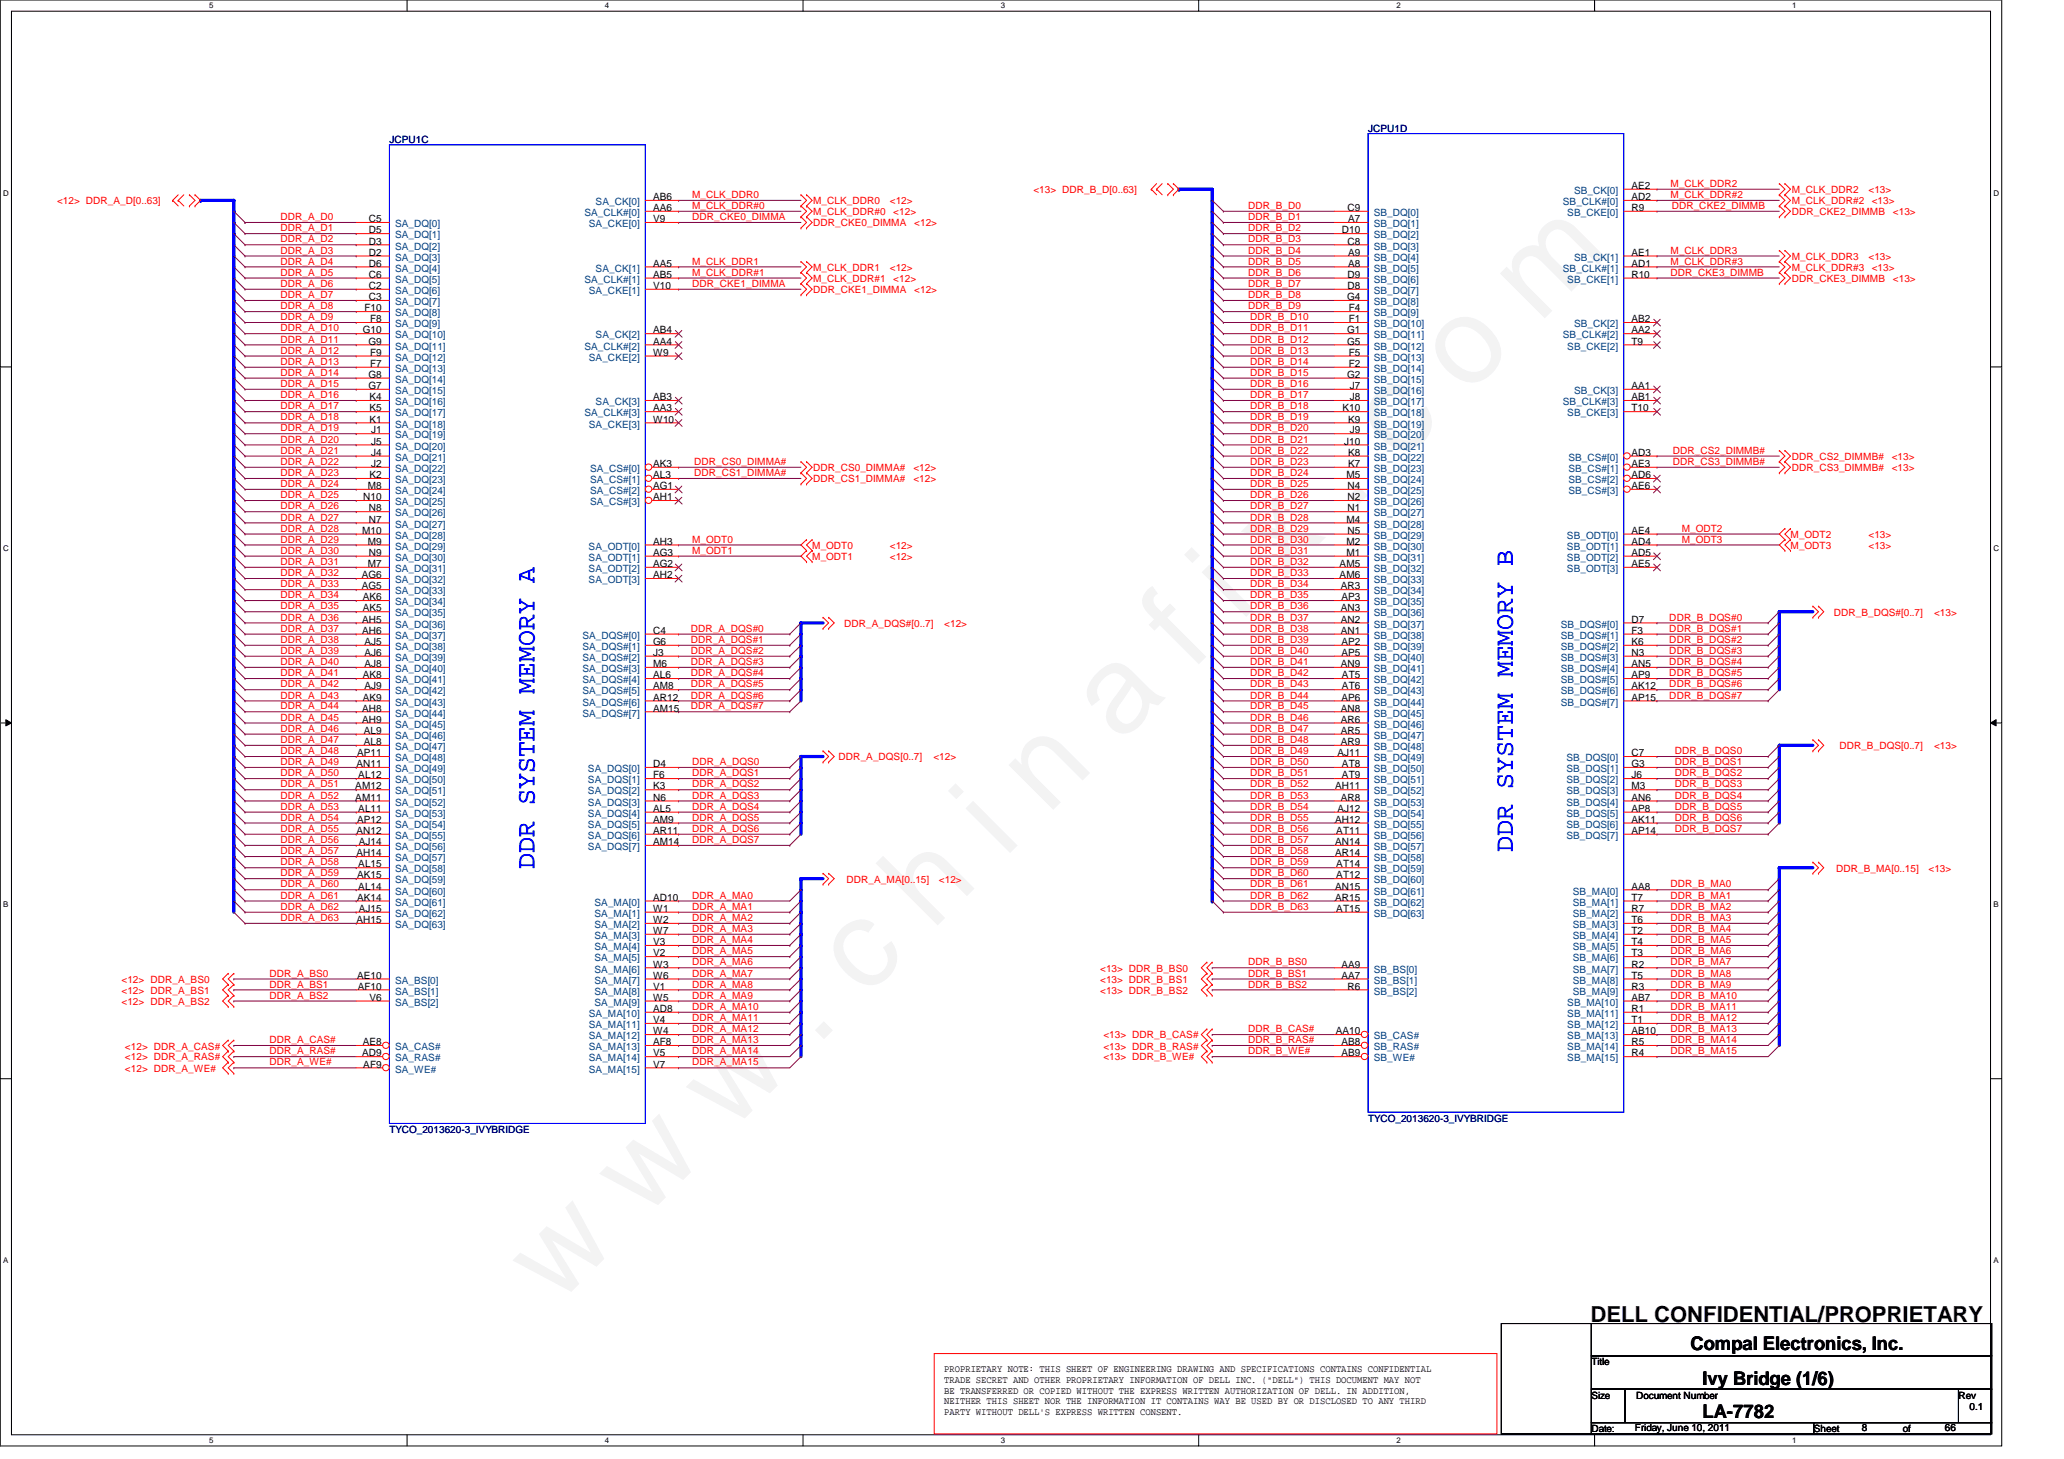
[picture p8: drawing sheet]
<svg xmlns="http://www.w3.org/2000/svg" width="297mm" height="210mm" viewBox="0 0 297 210" stroke-linecap="round" stroke-linejoin="round" font-family="sans-serif">
<defs><g id="words">
<text font-size="17.6" fill="#f00" x="80.1" y="188" transform="rotate(-45 80.1 188)">w w w . c h i n a f i x . c o m</text>
<g font-size="3.8" fill="#00f">
<text x="76.9" y="125" transform="rotate(-90 76.9 125)">DDR SYSTEM MEMORY A</text>
<text x="217.7" y="122.6" transform="rotate(-90 217.7 122.6)">DDR SYSTEM MEMORY B</text>
</g>
<text font-size="3.2" x="228.9" y="190.2">DELL CONFIDENTIAL/PROPRIETARY</text>
<g font-size="2.7">
<text x="243.3" y="194.3">Compal Electronics, Inc.</text>
<text x="245" y="199.2">Ivy Bridge (1/6)</text>
<text x="245" y="204">LA-7782</text>
</g>
<g font-size="1.4" fill="#000080">
<text x="56" y="20.6">JCPU1C</text>
<text x="196.9" y="19">JCPU1D</text>
<text x="196.9" y="161.4">TYCO_2013620-3_IVYBRIDGE</text>
<text x="56" y="163">TYCO_2013620-3_IVYBRIDGE</text>
</g>
<g font-size="1.4" fill="#f00">
<text x="8.2" y="29.4">&lt;12&gt; DDR_A_D[0..63]</text>
<text x="99.6" y="28.5">M_CLK_DDR0</text>
<text x="117" y="29.4">M_CLK_DDR0</text>
<text x="128.1" y="29.4">&lt;12&gt;</text>
<text x="148.7" y="27.8">&lt;13&gt; DDR_B_D[0..63]</text>
<text x="240.4" y="28.5">M_CLK_DDR#2</text>
<text x="240.4" y="26.9">M_CLK_DDR2</text>
<text x="257.8" y="29.4">M_CLK_DDR#2</text>
<text x="257.8" y="27.8">M_CLK_DDR2</text>
<text x="268.9" y="27.8">&lt;13&gt;</text>
<text x="269.4" y="29.4">&lt;13&gt;</text>
<text x="40.4" y="34.9">DDR_A_D2</text>
<text x="40.4" y="31.7">DDR_A_D0</text>
<text x="40.4" y="33.3">DDR_A_D1</text>
<text x="99.6" y="30.1">M_CLK_DDR#0</text>
<text x="99.6" y="31.7">DDR_CKE0_DIMMA</text>
<text x="117" y="32.6">DDR_CKE0_DIMMA</text>
<text x="117" y="31">M_CLK_DDR#0</text>
<text x="128.6" y="31">&lt;12&gt;</text>
<text x="131.6" y="32.6">&lt;12&gt;</text>
<text x="179.6" y="34.9">DDR_B_D3</text>
<text x="179.6" y="31.7">DDR_B_D1</text>
<text x="179.6" y="30.1">DDR_B_D0</text>
<text x="179.6" y="33.3">DDR_B_D2</text>
<text x="240.6" y="30.1">DDR_CKE2_DIMMB</text>
<text x="257.8" y="31">DDR_CKE2_DIMMB</text>
<text x="272.4" y="31">&lt;13&gt;</text>
<text x="40.4" y="38.1">DDR_A_D4</text>
<text x="40.4" y="36.5">DDR_A_D3</text>
<text x="40.4" y="41.3">DDR_A_D6</text>
<text x="40.4" y="39.7">DDR_A_D5</text>
<text x="99.6" y="39.7">M_CLK_DDR#1</text>
<text x="99.6" y="38.1">M_CLK_DDR1</text>
<text x="99.6" y="41.3">DDR_CKE1_DIMMA</text>
<text x="117" y="39">M_CLK_DDR1</text>
<text x="117" y="40.6">M_CLK_DDR#1</text>
<text x="128.1" y="39">&lt;12&gt;</text>
<text x="128.6" y="40.6">&lt;12&gt;</text>
<text x="179.6" y="38.1">DDR_B_D5</text>
<text x="179.6" y="36.5">DDR_B_D4</text>
<text x="179.6" y="41.3">DDR_B_D7</text>
<text x="179.6" y="39.7">DDR_B_D6</text>
<text x="240.4" y="36.5">M_CLK_DDR3</text>
<text x="240.4" y="38.1">M_CLK_DDR#3</text>
<text x="240.4" y="39.7">DDR_CKE3_DIMMB</text>
<text x="257.8" y="40.6">DDR_CKE3_DIMMB</text>
<text x="257.8" y="39">M_CLK_DDR#3</text>
<text x="257.8" y="37.4">M_CLK_DDR3</text>
<text x="268.9" y="37.4">&lt;13&gt;</text>
<text x="269.4" y="39">&lt;13&gt;</text>
<text x="272.4" y="40.6">&lt;13&gt;</text>
<text x="40.4" y="46.1">DDR_A_D9</text>
<text x="40.4" y="44.5">DDR_A_D8</text>
<text x="40.4" y="42.9">DDR_A_D7</text>
<text x="40.4" y="47.7">DDR_A_D10</text>
<text x="117" y="42.2">DDR_CKE1_DIMMA</text>
<text x="131.6" y="42.2">&lt;12&gt;</text>
<text x="179.6" y="42.9">DDR_B_D8</text>
<text x="179.6" y="44.5">DDR_B_D9</text>
<text x="179.9" y="47.7">DDR_B_D11</text>
<text x="179.9" y="46.1">DDR_B_D10</text>
<text x="40.4" y="52.5">DDR_A_D13</text>
<text x="40.4" y="50.9">DDR_A_D12</text>
<text x="40.4" y="49.3">DDR_A_D11</text>
<text x="179.9" y="50.9">DDR_B_D13</text>
<text x="179.9" y="52.5">DDR_B_D14</text>
<text x="179.9" y="49.3">DDR_B_D12</text>
<text x="40.4" y="54.1">DDR_A_D14</text>
<text x="40.4" y="58.9">DDR_A_D17</text>
<text x="40.4" y="57.3">DDR_A_D16</text>
<text x="40.4" y="55.7">DDR_A_D15</text>
<text x="179.9" y="57.3">DDR_B_D17</text>
<text x="179.9" y="54.1">DDR_B_D15</text>
<text x="179.9" y="58.9">DDR_B_D18</text>
<text x="179.9" y="55.7">DDR_B_D16</text>
<text x="40.4" y="60.5">DDR_A_D18</text>
<text x="40.4" y="65.3">DDR_A_D21</text>
<text x="40.4" y="63.7">DDR_A_D20</text>
<text x="40.4" y="62.1">DDR_A_D19</text>
<text x="179.9" y="60.5">DDR_B_D19</text>
<text x="179.9" y="63.7">DDR_B_D21</text>
<text x="179.9" y="62.1">DDR_B_D20</text>
<text x="179.9" y="65.3">DDR_B_D22</text>
<text x="240.7" y="65.3">DDR_CS2_DIMMB#</text>
<text x="40.4" y="70.1">DDR_A_D24</text>
<text x="40.4" y="71.7">DDR_A_D25</text>
<text x="40.4" y="66.9">DDR_A_D22</text>
<text x="40.4" y="68.5">DDR_A_D23</text>
<text x="99.9" y="68.5">DDR_CS1_DIMMA#</text>
<text x="99.9" y="66.9">DDR_CS0_DIMMA#</text>
<text x="117" y="67.8">DDR_CS0_DIMMA#</text>
<text x="117" y="69.4">DDR_CS1_DIMMA#</text>
<text x="131.4" y="67.8">&lt;12&gt;</text>
<text x="131.4" y="69.4">&lt;12&gt;</text>
<text x="179.9" y="71.7">DDR_B_D26</text>
<text x="179.9" y="70.1">DDR_B_D25</text>
<text x="179.9" y="66.9">DDR_B_D23</text>
<text x="179.9" y="68.5">DDR_B_D24</text>
<text x="240.7" y="66.9">DDR_CS3_DIMMB#</text>
<text x="257.8" y="67.8">DDR_CS3_DIMMB#</text>
<text x="257.8" y="66.2">DDR_CS2_DIMMB#</text>
<text x="272.2" y="67.8">&lt;13&gt;</text>
<text x="272.2" y="66.2">&lt;13&gt;</text>
<text x="40.4" y="76.5">DDR_A_D28</text>
<text x="40.4" y="74.9">DDR_A_D27</text>
<text x="40.4" y="73.3">DDR_A_D26</text>
<text x="179.9" y="76.5">DDR_B_D29</text>
<text x="179.9" y="73.3">DDR_B_D27</text>
<text x="179.9" y="74.9">DDR_B_D28</text>
<text x="242" y="76.5">M_ODT2</text>
<text x="257.7" y="77.4">M_ODT2</text>
<text x="268.9" y="77.4">&lt;13&gt;</text>
<text x="40.4" y="81.3">DDR_A_D31</text>
<text x="40.4" y="78.1">DDR_A_D29</text>
<text x="40.4" y="82.9">DDR_A_D32</text>
<text x="40.4" y="79.7">DDR_A_D30</text>
<text x="99.6" y="79.7">M_ODT1</text>
<text x="99.6" y="78.1">M_ODT0</text>
<text x="116.9" y="79">M_ODT0</text>
<text x="116.9" y="80.6">M_ODT1</text>
<text x="128.1" y="79">&lt;12&gt;</text>
<text x="128.1" y="80.6">&lt;12&gt;</text>
<text x="179.9" y="81.3">DDR_B_D32</text>
<text x="179.9" y="79.7">DDR_B_D31</text>
<text x="179.9" y="78.1">DDR_B_D30</text>
<text x="179.9" y="82.9">DDR_B_D33</text>
<text x="242" y="78.1">M_ODT3</text>
<text x="257.7" y="79">M_ODT3</text>
<text x="268.9" y="79">&lt;13&gt;</text>
<text x="40.4" y="89.3">DDR_A_D36</text>
<text x="40.4" y="86.1">DDR_A_D34</text>
<text x="40.4" y="87.7">DDR_A_D35</text>
<text x="40.4" y="84.5">DDR_A_D33</text>
<text x="179.9" y="86.1">DDR_B_D35</text>
<text x="179.9" y="84.5">DDR_B_D34</text>
<text x="179.9" y="87.7">DDR_B_D36</text>
<text x="179.9" y="89.3">DDR_B_D37</text>
<text x="240.2" y="89.3">DDR_B_DQS#0</text>
<text x="263.9" y="88.6">DDR_B_DQS#[0..7]</text>
<text x="278.3" y="88.6">&lt;13&gt;</text>
<text x="40.4" y="95.7">DDR_A_D40</text>
<text x="40.4" y="92.5">DDR_A_D38</text>
<text x="40.4" y="94.1">DDR_A_D39</text>
<text x="40.4" y="90.9">DDR_A_D37</text>
<text x="99.4" y="94.1">DDR_A_DQS#2</text>
<text x="99.4" y="92.5">DDR_A_DQS#1</text>
<text x="99.4" y="90.9">DDR_A_DQS#0</text>
<text x="99.4" y="95.7">DDR_A_DQS#3</text>
<text x="121.5" y="90.2">DDR_A_DQS#[0..7]</text>
<text x="135.9" y="90.2">&lt;12&gt;</text>
<text x="179.9" y="95.7">DDR_B_D41</text>
<text x="179.9" y="90.9">DDR_B_D38</text>
<text x="179.9" y="94.1">DDR_B_D40</text>
<text x="179.9" y="92.5">DDR_B_D39</text>
<text x="240.2" y="94.1">DDR_B_DQS#3</text>
<text x="240.2" y="90.9">DDR_B_DQS#1</text>
<text x="240.2" y="92.5">DDR_B_DQS#2</text>
<text x="240.2" y="95.7">DDR_B_DQS#4</text>
<text x="40.4" y="98.9">DDR_A_D42</text>
<text x="40.4" y="97.3">DDR_A_D41</text>
<text x="40.4" y="100.5">DDR_A_D43</text>
<text x="99.4" y="98.9">DDR_A_DQS#5</text>
<text x="99.4" y="97.3">DDR_A_DQS#4</text>
<text x="99.4" y="100.5">DDR_A_DQS#6</text>
<text x="179.9" y="100.5">DDR_B_D44</text>
<text x="179.9" y="97.3">DDR_B_D42</text>
<text x="179.9" y="98.9">DDR_B_D43</text>
<text x="240.2" y="98.9">DDR_B_DQS#6</text>
<text x="240.2" y="97.3">DDR_B_DQS#5</text>
<text x="240.2" y="100.5">DDR_B_DQS#7</text>
<text x="40.4" y="105.3">DDR_A_D46</text>
<text x="40.4" y="102.1">DDR_A_D44</text>
<text x="40.4" y="103.7">DDR_A_D45</text>
<text x="40.4" y="106.9">DDR_A_D47</text>
<text x="99.4" y="102.1">DDR_A_DQS#7</text>
<text x="179.9" y="105.3">DDR_B_D47</text>
<text x="179.9" y="106.9">DDR_B_D48</text>
<text x="179.9" y="103.7">DDR_B_D46</text>
<text x="179.9" y="102.1">DDR_B_D45</text>
<text x="264.7" y="107.8">DDR_B_DQS[0..7]</text>
<text x="278.3" y="107.8">&lt;13&gt;</text>
<text x="40.4" y="111.7">DDR_A_D50</text>
<text x="40.4" y="113.3">DDR_A_D51</text>
<text x="40.4" y="110.1">DDR_A_D49</text>
<text x="40.4" y="108.5">DDR_A_D48</text>
<text x="99.6" y="111.7">DDR_A_DQS1</text>
<text x="99.6" y="113.3">DDR_A_DQS2</text>
<text x="99.6" y="110.1">DDR_A_DQS0</text>
<text x="120.7" y="109.4">DDR_A_DQS[0..7]</text>
<text x="134.3" y="109.4">&lt;12&gt;</text>
<text x="179.9" y="110.1">DDR_B_D50</text>
<text x="179.9" y="108.5">DDR_B_D49</text>
<text x="179.9" y="113.3">DDR_B_D52</text>
<text x="179.9" y="111.7">DDR_B_D51</text>
<text x="241" y="113.3">DDR_B_DQS3</text>
<text x="241" y="111.7">DDR_B_DQS2</text>
<text x="241" y="110.1">DDR_B_DQS1</text>
<text x="241" y="108.5">DDR_B_DQS0</text>
<text x="40.4" y="119.7">DDR_A_D55</text>
<text x="40.4" y="118.1">DDR_A_D54</text>
<text x="40.4" y="116.5">DDR_A_D53</text>
<text x="40.4" y="114.9">DDR_A_D52</text>
<text x="99.6" y="118.1">DDR_A_DQS5</text>
<text x="99.6" y="114.9">DDR_A_DQS3</text>
<text x="99.6" y="116.5">DDR_A_DQS4</text>
<text x="99.6" y="119.7">DDR_A_DQS6</text>
<text x="179.9" y="118.1">DDR_B_D55</text>
<text x="179.9" y="119.7">DDR_B_D56</text>
<text x="179.9" y="114.9">DDR_B_D53</text>
<text x="179.9" y="116.5">DDR_B_D54</text>
<text x="241" y="119.7">DDR_B_DQS7</text>
<text x="241" y="114.9">DDR_B_DQS4</text>
<text x="241" y="116.5">DDR_B_DQS5</text>
<text x="241" y="118.1">DDR_B_DQS6</text>
<text x="40.4" y="124.5">DDR_A_D58</text>
<text x="40.4" y="122.9">DDR_A_D57</text>
<text x="40.4" y="121.3">DDR_A_D56</text>
<text x="99.6" y="121.3">DDR_A_DQS7</text>
<text x="179.9" y="124.5">DDR_B_D59</text>
<text x="179.9" y="121.3">DDR_B_D57</text>
<text x="179.9" y="122.9">DDR_B_D58</text>
<text x="264.2" y="125.4">DDR_B_MA[0..15]</text>
<text x="277.5" y="125.4">&lt;13&gt;</text>
<text x="40.4" y="126.1">DDR_A_D59</text>
<text x="40.4" y="130.9">DDR_A_D62</text>
<text x="40.4" y="127.7">DDR_A_D60</text>
<text x="40.4" y="129.3">DDR_A_D61</text>
<text x="99.6" y="129.3">DDR_A_MA0</text>
<text x="99.6" y="130.9">DDR_A_MA1</text>
<text x="121.8" y="127">DDR_A_MA[0..15]</text>
<text x="135.1" y="127">&lt;12&gt;</text>
<text x="179.9" y="130.9">DDR_B_D63</text>
<text x="179.9" y="129.3">DDR_B_D62</text>
<text x="179.9" y="126.1">DDR_B_D60</text>
<text x="179.9" y="127.7">DDR_B_D61</text>
<text x="240.4" y="130.9">DDR_B_MA2</text>
<text x="240.4" y="127.7">DDR_B_MA0</text>
<text x="240.4" y="129.3">DDR_B_MA1</text>
<text x="40.4" y="132.5">DDR_A_D63</text>
<text x="99.6" y="134.1">DDR_A_MA3</text>
<text x="99.6" y="132.5">DDR_A_MA2</text>
<text x="99.6" y="137.3">DDR_A_MA5</text>
<text x="99.6" y="135.7">DDR_A_MA4</text>
<text x="240.4" y="135.7">DDR_B_MA5</text>
<text x="240.4" y="137.3">DDR_B_MA6</text>
<text x="240.4" y="134.1">DDR_B_MA4</text>
<text x="240.4" y="132.5">DDR_B_MA3</text>
<text x="17.5" y="141.4">&lt;12&gt; DDR_A_BS0</text>
<text x="17.5" y="143">&lt;12&gt; DDR_A_BS1</text>
<text x="38.8" y="142.1">DDR_A_BS1</text>
<text x="38.8" y="143.7">DDR_A_BS2</text>
<text x="38.8" y="140.5">DDR_A_BS0</text>
<text x="99.6" y="140.5">DDR_A_MA7</text>
<text x="99.6" y="142.1">DDR_A_MA8</text>
<text x="99.6" y="143.7">DDR_A_MA9</text>
<text x="99.6" y="138.9">DDR_A_MA6</text>
<text x="158.3" y="143">&lt;13&gt; DDR_B_BS2</text>
<text x="158.3" y="141.4">&lt;13&gt; DDR_B_BS1</text>
<text x="158.3" y="139.8">&lt;13&gt; DDR_B_BS0</text>
<text x="179.6" y="138.9">DDR_B_BS0</text>
<text x="179.6" y="142.1">DDR_B_BS2</text>
<text x="179.6" y="140.5">DDR_B_BS1</text>
<text x="240.4" y="143.7">DDR_B_MA10</text>
<text x="240.4" y="142.1">DDR_B_MA9</text>
<text x="240.4" y="138.9">DDR_B_MA7</text>
<text x="240.4" y="140.5">DDR_B_MA8</text>
<text x="17.5" y="144.6">&lt;12&gt; DDR_A_BS2</text>
<text x="99.6" y="145.3">DDR_A_MA10</text>
<text x="99.6" y="146.9">DDR_A_MA11</text>
<text x="99.6" y="148.5">DDR_A_MA12</text>
<text x="158.8" y="149.4">&lt;13&gt; DDR_B_CAS#</text>
<text x="179.6" y="148.5">DDR_B_CAS#</text>
<text x="240.4" y="148.5">DDR_B_MA13</text>
<text x="240.4" y="145.3">DDR_B_MA11</text>
<text x="240.4" y="146.9">DDR_B_MA12</text>
<text x="18" y="154.2">&lt;12&gt; DDR_A_WE#</text>
<text x="18" y="151">&lt;12&gt; DDR_A_CAS#</text>
<text x="18" y="152.6">&lt;12&gt; DDR_A_RAS#</text>
<text x="38.8" y="151.7">DDR_A_RAS#</text>
<text x="38.8" y="153.3">DDR_A_WE#</text>
<text x="38.8" y="150.1">DDR_A_CAS#</text>
<text x="99.6" y="150.1">DDR_A_MA13</text>
<text x="99.6" y="151.7">DDR_A_MA14</text>
<text x="99.6" y="153.3">DDR_A_MA15</text>
<text x="158.8" y="152.6">&lt;13&gt; DDR_B_WE#</text>
<text x="158.8" y="151">&lt;13&gt; DDR_B_RAS#</text>
<text x="179.6" y="150.1">DDR_B_RAS#</text>
<text x="179.6" y="151.7">DDR_B_WE#</text>
<text x="240.4" y="150.1">DDR_B_MA14</text>
<text x="240.4" y="151.7">DDR_B_MA15</text>
</g>
<g font-size="1.4" fill="#004080">
<text x="85.7" y="29.5">SA_CK[0]</text>
<text x="224.9" y="29.5">SB_CLK#[0]</text>
<text x="226.5" y="27.9">SB_CK[0]</text>
<text x="56.9" y="32.7">SA_DQ[0]</text>
<text x="56.9" y="34.3">SA_DQ[1]</text>
<text x="56.9" y="35.9">SA_DQ[2]</text>
<text x="84.1" y="31.1">SA_CLK#[0]</text>
<text x="84.7" y="32.7">SA_CKE[0]</text>
<text x="197.7" y="31.1">SB_DQ[0]</text>
<text x="197.7" y="32.7">SB_DQ[1]</text>
<text x="197.7" y="34.3">SB_DQ[2]</text>
<text x="197.7" y="35.9">SB_DQ[3]</text>
<text x="225.5" y="31.1">SB_CKE[0]</text>
<text x="56.9" y="37.5">SA_DQ[3]</text>
<text x="56.9" y="39.1">SA_DQ[4]</text>
<text x="56.9" y="40.7">SA_DQ[5]</text>
<text x="84.1" y="40.7">SA_CLK#[1]</text>
<text x="85.7" y="39.1">SA_CK[1]</text>
<text x="197.7" y="37.5">SB_DQ[4]</text>
<text x="197.7" y="39.1">SB_DQ[5]</text>
<text x="197.7" y="40.7">SB_DQ[6]</text>
<text x="224.9" y="39.1">SB_CLK#[1]</text>
<text x="225.5" y="40.7">SB_CKE[1]</text>
<text x="226.5" y="37.5">SB_CK[1]</text>
<text x="56.9" y="42.3">SA_DQ[6]</text>
<text x="56.9" y="43.9">SA_DQ[7]</text>
<text x="56.9" y="45.5">SA_DQ[8]</text>
<text x="56.9" y="47.1">SA_DQ[9]</text>
<text x="84.7" y="42.3">SA_CKE[1]</text>
<text x="197.7" y="42.3">SB_DQ[7]</text>
<text x="197.7" y="43.9">SB_DQ[8]</text>
<text x="197.7" y="45.5">SB_DQ[9]</text>
<text x="197.7" y="47.1">SB_DQ[10]</text>
<text x="226.5" y="47.1">SB_CK[2]</text>
<text x="56.9" y="48.7">SA_DQ[10]</text>
<text x="56.9" y="50.3">SA_DQ[11]</text>
<text x="56.9" y="51.9">SA_DQ[12]</text>
<text x="56.9" y="53.5">SA_DQ[13]</text>
<text x="84.1" y="50.3">SA_CLK#[2]</text>
<text x="84.7" y="51.9">SA_CKE[2]</text>
<text x="85.7" y="48.7">SA_CK[2]</text>
<text x="197.7" y="48.7">SB_DQ[11]</text>
<text x="197.7" y="50.3">SB_DQ[12]</text>
<text x="197.7" y="51.9">SB_DQ[13]</text>
<text x="197.7" y="53.5">SB_DQ[14]</text>
<text x="224.9" y="48.7">SB_CLK#[2]</text>
<text x="225.5" y="50.3">SB_CKE[2]</text>
<text x="56.9" y="55.1">SA_DQ[14]</text>
<text x="56.9" y="56.7">SA_DQ[15]</text>
<text x="56.9" y="58.3">SA_DQ[16]</text>
<text x="56.9" y="59.9">SA_DQ[17]</text>
<text x="84.1" y="59.9">SA_CLK#[3]</text>
<text x="85.7" y="58.3">SA_CK[3]</text>
<text x="197.7" y="55.1">SB_DQ[15]</text>
<text x="197.7" y="56.7">SB_DQ[16]</text>
<text x="197.7" y="58.3">SB_DQ[17]</text>
<text x="197.7" y="59.9">SB_DQ[18]</text>
<text x="224.9" y="58.3">SB_CLK#[3]</text>
<text x="225.5" y="59.9">SB_CKE[3]</text>
<text x="226.5" y="56.7">SB_CK[3]</text>
<text x="56.9" y="61.5">SA_DQ[18]</text>
<text x="56.9" y="63.1">SA_DQ[19]</text>
<text x="56.9" y="64.7">SA_DQ[20]</text>
<text x="84.7" y="61.5">SA_CKE[3]</text>
<text x="197.7" y="61.5">SB_DQ[19]</text>
<text x="197.7" y="63.1">SB_DQ[20]</text>
<text x="197.7" y="64.7">SB_DQ[21]</text>
<text x="56.9" y="66.3">SA_DQ[21]</text>
<text x="56.9" y="67.9">SA_DQ[22]</text>
<text x="56.9" y="69.5">SA_DQ[23]</text>
<text x="56.9" y="71.1">SA_DQ[24]</text>
<text x="84.9" y="67.9">SA_CS#[0]</text>
<text x="84.9" y="69.5">SA_CS#[1]</text>
<text x="84.9" y="71.1">SA_CS#[2]</text>
<text x="197.7" y="66.3">SB_DQ[22]</text>
<text x="197.7" y="67.9">SB_DQ[23]</text>
<text x="197.7" y="69.5">SB_DQ[24]</text>
<text x="197.7" y="71.1">SB_DQ[25]</text>
<text x="225.7" y="66.3">SB_CS#[0]</text>
<text x="225.7" y="67.9">SB_CS#[1]</text>
<text x="225.7" y="69.5">SB_CS#[2]</text>
<text x="225.7" y="71.1">SB_CS#[3]</text>
<text x="56.9" y="72.7">SA_DQ[25]</text>
<text x="56.9" y="74.3">SA_DQ[26]</text>
<text x="56.9" y="75.9">SA_DQ[27]</text>
<text x="56.9" y="77.5">SA_DQ[28]</text>
<text x="84.9" y="72.7">SA_CS#[3]</text>
<text x="197.7" y="72.7">SB_DQ[26]</text>
<text x="197.7" y="74.3">SB_DQ[27]</text>
<text x="197.7" y="75.9">SB_DQ[28]</text>
<text x="197.7" y="77.5">SB_DQ[29]</text>
<text x="225.5" y="77.5">SB_ODT[0]</text>
<text x="56.9" y="79.1">SA_DQ[29]</text>
<text x="56.9" y="80.7">SA_DQ[30]</text>
<text x="56.9" y="82.3">SA_DQ[31]</text>
<text x="56.9" y="83.9">SA_DQ[32]</text>
<text x="84.7" y="79.1">SA_ODT[0]</text>
<text x="84.7" y="80.7">SA_ODT[1]</text>
<text x="84.7" y="82.3">SA_ODT[2]</text>
<text x="84.7" y="83.9">SA_ODT[3]</text>
<text x="197.7" y="79.1">SB_DQ[30]</text>
<text x="197.7" y="80.7">SB_DQ[31]</text>
<text x="197.7" y="82.3">SB_DQ[32]</text>
<text x="197.7" y="83.9">SB_DQ[33]</text>
<text x="225.5" y="79.1">SB_ODT[1]</text>
<text x="225.5" y="80.7">SB_ODT[2]</text>
<text x="225.5" y="82.3">SB_ODT[3]</text>
<text x="56.9" y="85.5">SA_DQ[33]</text>
<text x="56.9" y="87.1">SA_DQ[34]</text>
<text x="56.9" y="88.7">SA_DQ[35]</text>
<text x="197.7" y="85.5">SB_DQ[34]</text>
<text x="197.7" y="87.1">SB_DQ[35]</text>
<text x="197.7" y="88.7">SB_DQ[36]</text>
<text x="56.9" y="90.3">SA_DQ[36]</text>
<text x="56.9" y="91.9">SA_DQ[37]</text>
<text x="56.9" y="93.5">SA_DQ[38]</text>
<text x="56.9" y="95.1">SA_DQ[39]</text>
<text x="83.8" y="91.9">SA_DQS#[0]</text>
<text x="83.8" y="93.5">SA_DQS#[1]</text>
<text x="83.8" y="95.1">SA_DQS#[2]</text>
<text x="197.7" y="90.3">SB_DQ[37]</text>
<text x="197.7" y="91.9">SB_DQ[38]</text>
<text x="197.7" y="93.5">SB_DQ[39]</text>
<text x="197.7" y="95.1">SB_DQ[40]</text>
<text x="224.6" y="90.3">SB_DQS#[0]</text>
<text x="224.6" y="91.9">SB_DQS#[1]</text>
<text x="224.6" y="93.5">SB_DQS#[2]</text>
<text x="224.6" y="95.1">SB_DQS#[3]</text>
<text x="56.9" y="96.7">SA_DQ[40]</text>
<text x="56.9" y="98.3">SA_DQ[41]</text>
<text x="56.9" y="99.9">SA_DQ[42]</text>
<text x="56.9" y="101.5">SA_DQ[43]</text>
<text x="83.8" y="96.7">SA_DQS#[3]</text>
<text x="83.8" y="98.3">SA_DQS#[4]</text>
<text x="83.8" y="99.9">SA_DQS#[5]</text>
<text x="83.8" y="101.5">SA_DQS#[6]</text>
<text x="197.7" y="96.7">SB_DQ[41]</text>
<text x="197.7" y="98.3">SB_DQ[42]</text>
<text x="197.7" y="99.9">SB_DQ[43]</text>
<text x="197.7" y="101.5">SB_DQ[44]</text>
<text x="224.6" y="96.7">SB_DQS#[4]</text>
<text x="224.6" y="98.3">SB_DQS#[5]</text>
<text x="224.6" y="99.9">SB_DQS#[6]</text>
<text x="224.6" y="101.5">SB_DQS#[7]</text>
<text x="56.9" y="103.1">SA_DQ[44]</text>
<text x="56.9" y="104.7">SA_DQ[45]</text>
<text x="56.9" y="106.3">SA_DQ[46]</text>
<text x="56.9" y="107.9">SA_DQ[47]</text>
<text x="83.8" y="103.1">SA_DQS#[7]</text>
<text x="197.7" y="103.1">SB_DQ[45]</text>
<text x="197.7" y="104.7">SB_DQ[46]</text>
<text x="197.7" y="106.3">SB_DQ[47]</text>
<text x="197.7" y="107.9">SB_DQ[48]</text>
<text x="56.9" y="109.5">SA_DQ[48]</text>
<text x="56.9" y="111.1">SA_DQ[49]</text>
<text x="56.9" y="112.7">SA_DQ[50]</text>
<text x="84.6" y="111.1">SA_DQS[0]</text>
<text x="84.6" y="112.7">SA_DQS[1]</text>
<text x="197.7" y="109.5">SB_DQ[49]</text>
<text x="197.7" y="111.1">SB_DQ[50]</text>
<text x="197.7" y="112.7">SB_DQ[51]</text>
<text x="225.4" y="109.5">SB_DQS[0]</text>
<text x="225.4" y="111.1">SB_DQS[1]</text>
<text x="225.4" y="112.7">SB_DQS[2]</text>
<text x="56.9" y="114.3">SA_DQ[51]</text>
<text x="56.9" y="115.9">SA_DQ[52]</text>
<text x="56.9" y="117.5">SA_DQ[53]</text>
<text x="56.9" y="119.1">SA_DQ[54]</text>
<text x="84.6" y="114.3">SA_DQS[2]</text>
<text x="84.6" y="115.9">SA_DQS[3]</text>
<text x="84.6" y="117.5">SA_DQS[4]</text>
<text x="84.6" y="119.1">SA_DQS[5]</text>
<text x="197.7" y="114.3">SB_DQ[52]</text>
<text x="197.7" y="115.9">SB_DQ[53]</text>
<text x="197.7" y="117.5">SB_DQ[54]</text>
<text x="197.7" y="119.1">SB_DQ[55]</text>
<text x="225.4" y="115.9">SB_DQS[4]</text>
<text x="225.4" y="117.5">SB_DQS[5]</text>
<text x="225.4" y="119.1">SB_DQS[6]</text>
<text x="225.4" y="114.3">SB_DQS[3]</text>
<text x="56.9" y="120.7">SA_DQ[55]</text>
<text x="56.9" y="122.3">SA_DQ[56]</text>
<text x="56.9" y="123.9">SA_DQ[57]</text>
<text x="56.9" y="125.5">SA_DQ[58]</text>
<text x="84.6" y="120.7">SA_DQS[6]</text>
<text x="84.6" y="122.3">SA_DQS[7]</text>
<text x="197.7" y="120.7">SB_DQ[56]</text>
<text x="197.7" y="122.3">SB_DQ[57]</text>
<text x="197.7" y="123.9">SB_DQ[58]</text>
<text x="197.7" y="125.5">SB_DQ[59]</text>
<text x="225.4" y="120.7">SB_DQS[7]</text>
<text x="56.9" y="127.1">SA_DQ[59]</text>
<text x="56.9" y="128.7">SA_DQ[60]</text>
<text x="56.9" y="130.3">SA_DQ[61]</text>
<text x="56.9" y="131.9">SA_DQ[62]</text>
<text x="85.6" y="130.3">SA_MA[0]</text>
<text x="85.6" y="131.9">SA_MA[1]</text>
<text x="197.7" y="127.1">SB_DQ[60]</text>
<text x="197.7" y="128.7">SB_DQ[61]</text>
<text x="197.7" y="130.3">SB_DQ[62]</text>
<text x="197.7" y="131.9">SB_DQ[63]</text>
<text x="226.4" y="128.7">SB_MA[0]</text>
<text x="226.4" y="130.3">SB_MA[1]</text>
<text x="226.4" y="131.9">SB_MA[2]</text>
<text x="56.9" y="133.5">SA_DQ[63]</text>
<text x="85.6" y="133.5">SA_MA[2]</text>
<text x="85.6" y="135.1">SA_MA[3]</text>
<text x="85.6" y="136.7">SA_MA[4]</text>
<text x="226.4" y="133.5">SB_MA[3]</text>
<text x="226.4" y="135.1">SB_MA[4]</text>
<text x="226.4" y="136.7">SB_MA[5]</text>
<text x="56.9" y="141.5">SA_BS[0]</text>
<text x="56.9" y="143.1">SA_BS[1]</text>
<text x="85.6" y="138.3">SA_MA[5]</text>
<text x="85.6" y="139.9">SA_MA[6]</text>
<text x="85.6" y="141.5">SA_MA[7]</text>
<text x="85.6" y="143.1">SA_MA[8]</text>
<text x="197.7" y="139.9">SB_BS[0]</text>
<text x="197.7" y="141.5">SB_BS[1]</text>
<text x="197.7" y="143.1">SB_BS[2]</text>
<text x="226.4" y="138.3">SB_MA[6]</text>
<text x="226.4" y="139.9">SB_MA[7]</text>
<text x="226.4" y="141.5">SB_MA[8]</text>
<text x="226.4" y="143.1">SB_MA[9]</text>
<text x="56.9" y="144.7">SA_BS[2]</text>
<text x="84.7" y="146.3">SA_MA[10]</text>
<text x="84.7" y="147.9">SA_MA[11]</text>
<text x="84.7" y="149.5">SA_MA[12]</text>
<text x="85.6" y="144.7">SA_MA[9]</text>
<text x="197.7" y="149.5">SB_CAS#</text>
<text x="225.5" y="144.7">SB_MA[10]</text>
<text x="225.5" y="146.3">SB_MA[11]</text>
<text x="225.5" y="147.9">SB_MA[12]</text>
<text x="225.5" y="149.5">SB_MA[13]</text>
<text x="56.9" y="151.1">SA_CAS#</text>
<text x="56.9" y="152.7">SA_RAS#</text>
<text x="56.9" y="154.3">SA_WE#</text>
<text x="84.7" y="151.1">SA_MA[13]</text>
<text x="84.7" y="152.7">SA_MA[14]</text>
<text x="84.7" y="154.3">SA_MA[15]</text>
<text x="197.7" y="151.1">SB_RAS#</text>
<text x="197.7" y="152.7">SB_WE#</text>
<text x="225.5" y="151.1">SB_MA[14]</text>
<text x="225.5" y="152.7">SB_MA[15]</text>
</g>
<g font-size="1.4">
<text x="94" y="28.8">AB6</text>
<text x="234.8" y="28.8">AD2</text>
<text x="234.8" y="27.2">AE2</text>
<text x="53.1" y="32">C5</text>
<text x="53.1" y="33.6">D5</text>
<text x="53.1" y="35.2">D3</text>
<text x="94" y="30.4">AA6</text>
<text x="94" y="32">V9</text>
<text x="193.1" y="33.6">D10</text>
<text x="193.9" y="30.4">C9</text>
<text x="193.9" y="35.2">C8</text>
<text x="194" y="32">A7</text>
<text x="234.8" y="30.4">R9</text>
<text x="53.1" y="36.8">D2</text>
<text x="53.1" y="38.4">D6</text>
<text x="53.1" y="40">C6</text>
<text x="53.1" y="41.6">C2</text>
<text x="94" y="40">AB5</text>
<text x="94" y="41.6">V10</text>
<text x="94" y="38.4">AA5</text>
<text x="193.9" y="40">D9</text>
<text x="193.9" y="41.6">D8</text>
<text x="194" y="36.8">A9</text>
<text x="194" y="38.4">A8</text>
<text x="234.8" y="38.4">AD1</text>
<text x="234.8" y="40">R10</text>
<text x="234.8" y="36.8">AE1</text>
<text x="52.2" y="48">G10</text>
<text x="52.4" y="44.8">F10</text>
<text x="53.1" y="43.2">C3</text>
<text x="53.3" y="46.4">F8</text>
<text x="94" y="48">AB4</text>
<text x="193.9" y="43.2">G4</text>
<text x="193.9" y="48">G1</text>
<text x="194.1" y="44.8">F4</text>
<text x="194.1" y="46.4">F1</text>
<text x="234.8" y="48">AA2</text>
<text x="234.8" y="46.4">AB2</text>
<text x="53" y="49.6">G9</text>
<text x="53.3" y="51.2">F9</text>
<text x="53.3" y="52.8">F7</text>
<text x="94" y="49.6">AA4</text>
<text x="94" y="51.2">W9</text>
<text x="193.9" y="49.6">G5</text>
<text x="194.1" y="51.2">F5</text>
<text x="194.1" y="52.8">F2</text>
<text x="234.8" y="49.6">T9</text>
<text x="53" y="54.4">G8</text>
<text x="53" y="56">G7</text>
<text x="53.2" y="57.6">K4</text>
<text x="53.2" y="59.2">K5</text>
<text x="94" y="59.2">AA3</text>
<text x="94" y="57.6">AB3</text>
<text x="193.2" y="59.2">K10</text>
<text x="193.9" y="54.4">G2</text>
<text x="194.3" y="56">J7</text>
<text x="194.3" y="57.6">J8</text>
<text x="234.8" y="57.6">AB1</text>
<text x="234.8" y="59.2">T10</text>
<text x="234.8" y="56">AA1</text>
<text x="53.2" y="60.8">K1</text>
<text x="53.4" y="62.4">J1</text>
<text x="53.4" y="64">J5</text>
<text x="53.4" y="65.6">J4</text>
<text x="94" y="60.8">W10</text>
<text x="193.5" y="64">J10</text>
<text x="194" y="60.8">K9</text>
<text x="194" y="65.6">K8</text>
<text x="194.3" y="62.4">J9</text>
<text x="234.8" y="65.6">AD3</text>
<text x="52.3" y="72">N10</text>
<text x="52.9" y="70.4">M8</text>
<text x="53.2" y="68.8">K2</text>
<text x="53.4" y="67.2">J2</text>
<text x="94" y="67.2">AK3</text>
<text x="94" y="68.8">AL3</text>
<text x="94" y="70.4">AG1</text>
<text x="94" y="72">AH1</text>
<text x="193.8" y="68.8">M5</text>
<text x="193.9" y="70.4">N4</text>
<text x="193.9" y="72">N2</text>
<text x="194" y="67.2">K7</text>
<text x="234.8" y="67.2">AE3</text>
<text x="234.8" y="68.8">AD6</text>
<text x="234.8" y="70.4">AE6</text>
<text x="52.1" y="76.8">M10</text>
<text x="53.1" y="73.6">N8</text>
<text x="53.1" y="75.2">N7</text>
<text x="193.8" y="75.2">M4</text>
<text x="193.9" y="73.6">N1</text>
<text x="193.9" y="76.8">N5</text>
<text x="234.8" y="76.8">AE4</text>
<text x="52.1" y="83.2">AG6</text>
<text x="52.9" y="78.4">M9</text>
<text x="52.9" y="81.6">M7</text>
<text x="53.1" y="80">N9</text>
<text x="94" y="78.4">AH3</text>
<text x="94" y="80">AG3</text>
<text x="94" y="81.6">AG2</text>
<text x="94" y="83.2">AH2</text>
<text x="192.8" y="81.6">AM5</text>
<text x="192.8" y="83.2">AM6</text>
<text x="193.8" y="78.4">M2</text>
<text x="193.8" y="80">M1</text>
<text x="234.8" y="78.4">AD4</text>
<text x="234.8" y="80">AD5</text>
<text x="234.8" y="81.6">AE5</text>
<text x="52.1" y="84.8">AG5</text>
<text x="52.1" y="89.6">AH5</text>
<text x="52.2" y="86.4">AK6</text>
<text x="52.2" y="88">AK5</text>
<text x="193" y="84.8">AR3</text>
<text x="193" y="88">AN3</text>
<text x="193" y="89.6">AN2</text>
<text x="193" y="86.4">AP3</text>
<text x="234.8" y="89.6">D7</text>
<text x="52.1" y="91.2">AH6</text>
<text x="52.4" y="92.8">AJ5</text>
<text x="52.4" y="94.4">AJ6</text>
<text x="52.4" y="96">AJ8</text>
<text x="94" y="91.2">C4</text>
<text x="94" y="92.8">G6</text>
<text x="94" y="94.4">J3</text>
<text x="94" y="96">M6</text>
<text x="193" y="91.2">AN1</text>
<text x="193" y="96">AN9</text>
<text x="193" y="92.8">AP2</text>
<text x="193" y="94.4">AP5</text>
<text x="234.8" y="96">AN5</text>
<text x="234.8" y="91.2">F3</text>
<text x="234.8" y="92.8">K6</text>
<text x="234.8" y="94.4">N3</text>
<text x="52.2" y="97.6">AK8</text>
<text x="52.2" y="100.8">AK9</text>
<text x="52.4" y="99.2">AJ9</text>
<text x="94" y="97.6">AL6</text>
<text x="94" y="99.2">AM8</text>
<text x="94" y="100.8">AR12</text>
<text x="193" y="100.8">AP6</text>
<text x="193.1" y="97.6">AT5</text>
<text x="193.1" y="99.2">AT6</text>
<text x="234.8" y="97.6">AP9</text>
<text x="234.8" y="99.2">AK12</text>
<text x="234.8" y="100.8">AP15</text>
<text x="52.1" y="102.4">AH8</text>
<text x="52.1" y="104">AH9</text>
<text x="52.4" y="105.6">AL9</text>
<text x="52.4" y="107.2">AL8</text>
<text x="94" y="102.4">AM15</text>
<text x="193" y="102.4">AN8</text>
<text x="193" y="104">AR6</text>
<text x="193" y="105.6">AR5</text>
<text x="193" y="107.2">AR9</text>
<text x="51.1" y="113.6">AM12</text>
<text x="51.3" y="110.4">AN11</text>
<text x="51.4" y="108.8">AP11</text>
<text x="51.6" y="112">AL12</text>
<text x="94" y="110.4">D4</text>
<text x="94" y="112">F6</text>
<text x="94" y="113.6">K3</text>
<text x="192.1" y="113.6">AH11</text>
<text x="192.5" y="108.8">AJ11</text>
<text x="193.1" y="110.4">AT8</text>
<text x="193.1" y="112">AT9</text>
<text x="234.8" y="108.8">C7</text>
<text x="234.8" y="110.4">G3</text>
<text x="234.8" y="112">J6</text>
<text x="234.8" y="113.6">M3</text>
<text x="51.1" y="115.2">AM11</text>
<text x="51.3" y="120">AN12</text>
<text x="51.4" y="118.4">AP12</text>
<text x="51.6" y="116.8">AL11</text>
<text x="94" y="115.2">N6</text>
<text x="94" y="116.8">AL5</text>
<text x="94" y="118.4">AM9</text>
<text x="94" y="120">AR11</text>
<text x="192.1" y="118.4">AH12</text>
<text x="192.3" y="120">AT11</text>
<text x="192.5" y="116.8">AJ12</text>
<text x="193" y="115.2">AR8</text>
<text x="234.8" y="115.2">AN6</text>
<text x="234.8" y="116.8">AP8</text>
<text x="234.8" y="118.4">AK11</text>
<text x="234.8" y="120">AP14</text>
<text x="51.3" y="123.2">AH14</text>
<text x="51.6" y="124.8">AL15</text>
<text x="51.6" y="121.6">AJ14</text>
<text x="94" y="121.6">AM14</text>
<text x="192.1" y="121.6">AN14</text>
<text x="192.1" y="123.2">AR14</text>
<text x="192.3" y="124.8">AT14</text>
<text x="51.4" y="126.4">AK15</text>
<text x="51.4" y="129.6">AK14</text>
<text x="51.6" y="128">AL14</text>
<text x="51.6" y="131.2">AJ15</text>
<text x="94" y="129.6">AD10</text>
<text x="94" y="131.2">W1</text>
<text x="192.1" y="128">AN15</text>
<text x="192.1" y="129.6">AR15</text>
<text x="192.3" y="126.4">AT12</text>
<text x="192.3" y="131.2">AT15</text>
<text x="234.8" y="128">AA8</text>
<text x="234.8" y="129.6">T7</text>
<text x="234.8" y="131.2">R7</text>
<text x="51.3" y="132.8">AH15</text>
<text x="94" y="132.8">W2</text>
<text x="94" y="134.4">W7</text>
<text x="94" y="136">V3</text>
<text x="94" y="137.6">V2</text>
<text x="234.8" y="132.8">T6</text>
<text x="234.8" y="134.4">T2</text>
<text x="234.8" y="136">T4</text>
<text x="234.8" y="137.6">T3</text>
<text x="51.4" y="140.8">AE10</text>
<text x="51.5" y="142.4">AF10</text>
<text x="53.2" y="144">V6</text>
<text x="94" y="139.2">W3</text>
<text x="94" y="140.8">W6</text>
<text x="94" y="142.4">V1</text>
<text x="94" y="144">W5</text>
<text x="193" y="139.2">AA9</text>
<text x="193" y="140.8">AA7</text>
<text x="193.9" y="142.4">R6</text>
<text x="234.8" y="139.2">R2</text>
<text x="234.8" y="140.8">T5</text>
<text x="234.8" y="142.4">R3</text>
<text x="234.8" y="144">AB7</text>
<text x="94" y="145.6">AD8</text>
<text x="94" y="147.2">V4</text>
<text x="94" y="148.8">W4</text>
<text x="192.2" y="148.8">AA10</text>
<text x="234.8" y="145.6">R1</text>
<text x="234.8" y="147.2">T1</text>
<text x="234.8" y="148.8">AB10</text>
<text x="52.1" y="152">AD9</text>
<text x="52.2" y="150.4">AE8</text>
<text x="52.3" y="153.6">AF9</text>
<text x="94" y="150.4">AF8</text>
<text x="94" y="152">V5</text>
<text x="94" y="153.6">V7</text>
<text x="193" y="150.4">AB8</text>
<text x="193" y="152">AB9</text>
<text x="234.8" y="150.4">R5</text>
<text x="234.8" y="152">R4</text>
<text x="135.9" y="197.4">PROPRIETARY NOTE: THIS SHEET OF ENGINEERING DRAWING AND SPECIFICATIONS CONTAINS CONFIDENTIAL</text>
<text x="229" y="196.4">Title</text>
<text x="135.9" y="198.9">TRADE SECRET AND OTHER PROPRIETARY INFORMATION OF DELL INC. (&quot;DELL&quot;) THIS DOCUMENT MAY NOT</text>
<text x="135.9" y="200.5">BE TRANSFERRED OR COPIED WITHOUT THE EXPRESS WRITTEN AUTHORIZATION OF DELL. IN ADDITION,</text>
<text x="135.9" y="202.1">NEITHER THIS SHEET NOR THE INFORMATION IT CONTAINS WAY BE USED BY OR DISCLOSED TO ANY THIRD</text>
<text x="135.9" y="203.6">PARTY WITHOUT DELL'S EXPRESS WRITTEN CONSENT.</text>
<text x="229" y="201.2">Size</text>
<text x="235.5" y="201.2">Document Number</text>
<text x="281.9" y="201.2">Rev</text>
<text x="283.5" y="202.8">0.1</text>
<text x="229" y="206">Date:</text>
<text x="235.3" y="205.9">Friday, June 10, 2011</text>
<text x="261" y="206">Sheet</text>
<text x="267.9" y="205.9">8</text>
<text x="273.9" y="206">of</text>
<text x="279.9" y="205.9">66</text>
</g>
<g font-size="1.1">
<text x="30.1" y="1.1">5</text>
<text x="87" y="1.1">4</text>
<text x="144" y="1.1">3</text>
<text x="201" y="1.1">2</text>
<text x="257.9" y="1.1">1</text>
<text x=".5" y="28.2">D</text>
<text x="286.9" y="28.2">D</text>
<text x=".5" y="79.3">C</text>
<text x="286.9" y="79.3">C</text>
<text x=".5" y="130.6">B</text>
<text x="286.9" y="130.6">B</text>
<text x=".5" y="181.7">A</text>
<text x="286.9" y="181.7">A</text>
<text x="30.1" y="207.6">5</text>
<text x="87" y="207.6">4</text>
<text x="144" y="207.6">3</text>
<text x="201" y="207.6">2</text>
<text x="257.9" y="207.6">1</text>
</g>
</g></defs>
<path d="M0 0h288.1v208h-288.1zM1.6 1.6h284.9v204.8h-284.9z" fill="none" stroke="#000" stroke-width=".14"/>
<g fill="#fff">
<path d="M30.1 .2h.6v1.2h-.6z"/>
<path d="M30.1 206.6h.6v1.2h-.6z"/>
</g>
<path d="M58.6 0v1.6M58.6 206.4v1.6" fill="none" stroke="#000" stroke-width=".14"/>
<g fill="#fff">
<path d="M87 .2h.6v1.2h-.6z"/>
<path d="M87 206.6h.6v1.2h-.6z"/>
</g>
<path d="M115.6 0v1.6M115.6 206.4v1.6" fill="none" stroke="#000" stroke-width=".14"/>
<g fill="#fff">
<path d="M144 .2h.6v1.2h-.6z"/>
<path d="M144 206.6h.6v1.2h-.6z"/>
</g>
<path d="M172.5 0v1.6M172.5 206.4v1.6" fill="none" stroke="#000" stroke-width=".14"/>
<g fill="#fff">
<path d="M201 .2h.5v1.2h-.5z"/>
<path d="M201 206.6h.5v1.2h-.5z"/>
</g>
<path d="M229.5 0v1.6M229.5 206.4v1.6" fill="none" stroke="#000" stroke-width=".14"/>
<g fill="#fff">
<path d="M257.9 .2h.6v1.2h-.6z"/>
<path d="M257.9 206.6h.6v1.2h-.6z"/>
<path d="M.5 27.2h.7v1.2h-.7z"/>
<path d="M286.9 27.2h.8v1.2h-.8z"/>
<path d="M.5 78.4h.7v1.1h-.7z"/>
<path d="M286.9 78.4h.8v1.1h-.8z"/>
</g>
<path d="M0 52.8h1.6M286.5 52.8h1.6" fill="none" stroke="#000" stroke-width=".14"/>
<g fill="#fff">
<path d="M.5 129.6h.7v1.2h-.7z"/>
<path d="M286.9 129.6h.7v1.2h-.7z"/>
</g>
<path d="M0 104h1.6M.8 103.5l.8 .5-.8 .4zM286.5 104l.8-.5v.9zM286.5 104h1.6" fill="none" stroke="#000" stroke-width=".14"/>
<path d="M.8 103.5l.8 .5-.8 .4zM286.5 104l.8-.5v.9z" fill="#000"/>
<g fill="#fff">
<path d="M.5 180.8h.7v1.1h-.7z"/>
<path d="M286.9 180.8h.7v1.1h-.7z"/>
</g>
<path d="M0 155.2h1.6M286.5 155.2h1.6" fill="none" stroke="#000" stroke-width=".14"/>
<g fill="none" stroke="#800040" stroke-width=".14">
<path d="M35.3 38.4h16M35.3 36.8h16M35.3 35.2h16M51.3 38.4h.1M51.3 36.8h.1M51.3 35.2h.1M35.3 46.4h16M35.3 54.4h16M35.3 44.8h16M35.3 59.2h16M35.3 52.8h16M35.3 41.6h16"/>
<path d="M35.3 43.2h16M35.3 57.6h16M35.3 51.2h16M51.3 46.4h.1M51.3 54.4h.1M51.3 44.8h.1M51.3 59.2h.1M51.3 52.8h.1M51.3 41.6h.1M51.3 43.2h.1M51.3 57.6h.1M51.3 51.2h.1"/>
<path d="M35.3 78.4h16M35.3 60.8h16M35.3 70.4h16M35.3 76.8h16M35.3 72h16M35.3 67.2h16M35.3 65.6h16M35.3 68.8h16M35.3 75.2h16M51.3 78.4h.1M51.3 60.8h.1M51.3 70.4h.1"/>
<path d="M51.3 76.8h.1M51.3 72h.1M51.3 67.2h.1M51.3 65.6h.1M51.3 68.8h.1M51.3 75.2h.1M35.3 81.6h16M35.3 99.2h16M35.3 89.6h16M35.3 97.6h16M35.3 86.4h16M35.3 88h16"/>
<path d="M35.3 96h16M35.3 84.8h16M51.3 81.6h.1M51.3 99.2h.1M51.3 89.6h.1M51.3 97.6h.1M51.3 86.4h.1M51.3 88h.1M51.3 96h.1M51.3 84.8h.1M35.3 112h16M35.3 113.6h16"/>
<path d="M35.3 105.6h16M35.3 110.4h16M35.3 118.4h16M35.3 108.8h16M35.3 102.4h16M51.3 112h.1M51.3 113.6h.1M51.3 105.6h.1M51.3 110.4h.1M51.3 118.4h.1M51.3 108.8h.1M51.3 102.4h.1"/>
<path d="M35.3 126.4h16M35.3 124.8h16M35.3 120h16M35.3 132.8h16M35.3 123.2h16M35.3 131.2h16M51.3 126.4h.1M51.3 124.8h.1M51.3 120h.1M51.3 132.8h.1M51.3 123.2h.1M51.3 131.2h.1"/>
<path d="M33.7 142.4h.1M33.7 152h.1M33.7 144h.1M33.7 153.6h.1M33.7 150.4h.1M33.7 142.4h17.6M33.7 152h17.6M33.7 144h17.6M33.7 153.6h17.6M33.7 150.4h17.6"/>
</g>
<path d="M28.9 28.8h4.8" fill="none" stroke="#00f" stroke-width=".47"/>
<circle cx="28.9" cy="28.8" r=".23" fill="#00f"/>
<g fill="none" stroke="#800040" stroke-width=".14">
<path d="M35.3 32h.1M35.3 32h16M35.3 33.6h16M51.3 33.6h.1M35.3 40h16M35.3 48h16M35.3 56h16M35.3 49.6h16M51.3 40h.1M51.3 48h.1M51.3 56h.1M51.3 49.6h.1"/>
<path d="M35.3 64h16M35.3 73.6h16M35.3 62.4h16M51.3 64h.1M51.3 73.6h.1M51.3 62.4h.1M35.3 92.8h16M35.3 94.4h16M35.3 83.2h16M35.3 91.2h16M35.3 80h16M51.3 92.8h.1"/>
<path d="M51.3 94.4h.1M51.3 83.2h.1M51.3 91.2h.1M51.3 80h.1M35.3 116.8h16M35.3 104h16M35.3 107.2h16M35.3 100.8h16M35.3 115.2h16M51.3 116.8h.1M51.3 104h.1M51.3 107.2h.1"/>
<path d="M51.3 100.8h.1M51.3 115.2h.1M35.3 121.6h16M35.3 128h16M35.3 129.6h16M51.3 121.6h.1M51.3 128h.1M51.3 129.6h.1M33.7 140.8h.1M33.7 140.8h17.6"/>
</g>
<path d="M256.1 148.8v1.6" fill="none" stroke="#00f" stroke-width=".47"/>
<circle cx="256.1" cy="148.8" r=".23" fill="#00f"/>
<path d="M238.5 36.8h.1M238.5 28.8h.1M238.5 38.4h.1M238.5 36.8h17.6M238.5 28.8h17.6M238.5 38.4h17.6M238.5 144h.1M238.5 142.4h.1M238.5 144h16M238.5 142.4h16" fill="none" stroke="#800040" stroke-width=".14"/>
<path d="M256.1 124.8h4.8" fill="none" stroke="#00f" stroke-width=".47"/>
<circle cx="256.1" cy="124.8" r=".23" fill="#00f"/>
<g fill="none" stroke="#800040" stroke-width=".14">
<path d="M238.5 113.6h.1M238.5 112h.1M238.5 115.2h.1M238.5 113.6h16M238.5 112h16M238.5 115.2h16M238.5 136h.1M238.5 139.2h.1M238.5 131.2h.1M238.5 128h.1M238.5 137.6h.1M238.5 129.6h.1"/>
<path d="M238.5 134.4h.1M238.5 132.8h.1M238.5 120h.1M238.5 136h16M238.5 139.2h16M238.5 131.2h16M238.5 128h16M238.5 137.6h16M238.5 129.6h16M238.5 134.4h16M238.5 132.8h16M238.5 120h16"/>
<path d="M238.5 150.4h.1M238.5 148.8h.1M238.5 145.6h.1M238.5 147.2h.1M238.5 140.8h.1M238.5 150.4h16M238.5 148.8h16M238.5 145.6h16M238.5 147.2h16M238.5 140.8h16"/>
</g>
<path d="M256.1 107.2h4.8" fill="none" stroke="#00f" stroke-width=".47"/>
<circle cx="256.1" cy="107.2" r=".23" fill="#00f"/>
<path d="M238.5 110.4h.1M238.5 116.8h.1M238.5 118.4h.1M238.5 108.8h.1M238.5 110.4h16M238.5 116.8h16M238.5 118.4h16M238.5 108.8h16" fill="none" stroke="#800040" stroke-width=".14"/>
<path d="M256.1 88h4.8" fill="none" stroke="#00f" stroke-width=".47"/>
<circle cx="256.1" cy="88" r=".23" fill="#00f"/>
<g fill="none" stroke="#800040" stroke-width=".14">
<path d="M238.5 27.2h.1M238.5 30.4h.1M238.5 27.2h17.6M238.5 30.4h17.6M238.5 40h.1M238.5 40h17.6M238.5 76.8h.1M238.5 78.4h.1M238.5 65.6h.1M238.5 67.2h.1M238.5 76.8h17.6M238.5 78.4h17.6"/>
<path d="M238.5 65.6h17.6M238.5 67.2h17.6M238.5 94.4h.1M238.5 99.2h.1M238.5 91.2h.1M238.5 92.8h.1M238.5 89.6h.1M238.5 97.6h.1M238.5 96h.1M238.5 94.4h16M238.5 99.2h16M238.5 91.2h16"/>
<path d="M238.5 92.8h16M238.5 89.6h16M238.5 97.6h16M238.5 96h16M238.5 100.8h.1M238.5 100.8h16M238.5 152h.1M238.5 152h16"/>
</g>
<path d="M33.7 129.6v1.6" fill="none" stroke="#00f" stroke-width=".47"/>
<circle cx="33.7" cy="129.6" r=".23" fill="#00f"/>
<path d="M256.1 97.6v1.6" fill="none" stroke="#00f" stroke-width=".47"/>
<circle cx="256.1" cy="97.6" r=".23" fill="#00f"/>
<path d="M256.1 116.8v1.6" fill="none" stroke="#00f" stroke-width=".47"/>
<circle cx="256.1" cy="116.8" r=".23" fill="#00f"/>
<path d="M33.7 78.4v1.6" fill="none" stroke="#00f" stroke-width=".47"/>
<circle cx="33.7" cy="78.4" r=".23" fill="#00f"/>
<path d="M33.7 88v1.6" fill="none" stroke="#00f" stroke-width=".47"/>
<circle cx="33.7" cy="88" r=".23" fill="#00f"/>
<path d="M33.7 80v1.6" fill="none" stroke="#00f" stroke-width=".47"/>
<circle cx="33.7" cy="80" r=".23" fill="#00f"/>
<path d="M33.7 83.2v1.6" fill="none" stroke="#00f" stroke-width=".47"/>
<circle cx="33.7" cy="83.2" r=".23" fill="#00f"/>
<path d="M33.7 81.6v1.6" fill="none" stroke="#00f" stroke-width=".47"/>
<circle cx="33.7" cy="81.6" r=".23" fill="#00f"/>
<path d="M33.7 86.4v1.6" fill="none" stroke="#00f" stroke-width=".47"/>
<circle cx="33.7" cy="86.4" r=".23" fill="#00f"/>
<path d="M33.7 84.8v1.6" fill="none" stroke="#00f" stroke-width=".47"/>
<circle cx="33.7" cy="84.8" r=".23" fill="#00f"/>
<path d="M33.7 89.6v1.6" fill="none" stroke="#00f" stroke-width=".47"/>
<circle cx="33.7" cy="89.6" r=".23" fill="#00f"/>
<path d="M33.7 96v1.6" fill="none" stroke="#00f" stroke-width=".47"/>
<circle cx="33.7" cy="96" r=".23" fill="#00f"/>
<path d="M33.7 91.2v1.6" fill="none" stroke="#00f" stroke-width=".47"/>
<circle cx="33.7" cy="91.2" r=".23" fill="#00f"/>
<path d="M33.7 94.4v1.6" fill="none" stroke="#00f" stroke-width=".47"/>
<circle cx="33.7" cy="94.4" r=".23" fill="#00f"/>
<path d="M33.7 92.8v1.6" fill="none" stroke="#00f" stroke-width=".47"/>
<circle cx="33.7" cy="92.8" r=".23" fill="#00f"/>
<path d="M33.7 99.2v1.6" fill="none" stroke="#00f" stroke-width=".47"/>
<circle cx="33.7" cy="99.2" r=".23" fill="#00f"/>
<path d="M33.7 97.6v1.6" fill="none" stroke="#00f" stroke-width=".47"/>
<circle cx="33.7" cy="97.6" r=".23" fill="#00f"/>
<path d="M33.7 102.4v1.6" fill="none" stroke="#00f" stroke-width=".47"/>
<circle cx="33.7" cy="102.4" r=".23" fill="#00f"/>
<path d="M33.7 100.8v1.6" fill="none" stroke="#00f" stroke-width=".47"/>
<circle cx="33.7" cy="100.8" r=".23" fill="#00f"/>
<path d="M33.7 104v1.6" fill="none" stroke="#00f" stroke-width=".47"/>
<circle cx="33.7" cy="104" r=".23" fill="#00f"/>
<path d="M33.7 115.2v1.6" fill="none" stroke="#00f" stroke-width=".47"/>
<circle cx="33.7" cy="115.2" r=".23" fill="#00f"/>
<path d="M33.7 107.2v1.6" fill="none" stroke="#00f" stroke-width=".47"/>
<circle cx="33.7" cy="107.2" r=".23" fill="#00f"/>
<path d="M33.7 105.6v1.6" fill="none" stroke="#00f" stroke-width=".47"/>
<circle cx="33.7" cy="105.6" r=".23" fill="#00f"/>
<path d="M33.7 110.4v1.6" fill="none" stroke="#00f" stroke-width=".47"/>
<circle cx="33.7" cy="110.4" r=".23" fill="#00f"/>
<path d="M33.7 108.8v1.6" fill="none" stroke="#00f" stroke-width=".47"/>
<circle cx="33.7" cy="108.8" r=".23" fill="#00f"/>
<path d="M33.7 113.6v1.6" fill="none" stroke="#00f" stroke-width=".47"/>
<circle cx="33.7" cy="113.6" r=".23" fill="#00f"/>
<path d="M33.7 112v1.6" fill="none" stroke="#00f" stroke-width=".47"/>
<circle cx="33.7" cy="112" r=".23" fill="#00f"/>
<path d="M33.7 116.8v1.6" fill="none" stroke="#00f" stroke-width=".47"/>
<circle cx="33.7" cy="116.8" r=".23" fill="#00f"/>
<path d="M33.7 123.2v1.6" fill="none" stroke="#00f" stroke-width=".47"/>
<circle cx="33.7" cy="123.2" r=".23" fill="#00f"/>
<path d="M33.7 118.4v1.6" fill="none" stroke="#00f" stroke-width=".47"/>
<circle cx="33.7" cy="118.4" r=".23" fill="#00f"/>
<path d="M33.7 121.6v1.6" fill="none" stroke="#00f" stroke-width=".47"/>
<circle cx="33.7" cy="121.6" r=".23" fill="#00f"/>
<path d="M33.7 120v1.6" fill="none" stroke="#00f" stroke-width=".47"/>
<circle cx="33.7" cy="120" r=".23" fill="#00f"/>
<path d="M33.7 126.4v1.6" fill="none" stroke="#00f" stroke-width=".47"/>
<circle cx="33.7" cy="126.4" r=".23" fill="#00f"/>
<path d="M33.7 124.8v1.6" fill="none" stroke="#00f" stroke-width=".47"/>
<circle cx="33.7" cy="124.8" r=".23" fill="#00f"/>
<path d="M33.7 128v1.6" fill="none" stroke="#00f" stroke-width=".47"/>
<circle cx="33.7" cy="128" r=".23" fill="#00f"/>
<path d="M33.7 33.6v1.6" fill="none" stroke="#00f" stroke-width=".47"/>
<circle cx="33.7" cy="33.6" r=".23" fill="#00f"/>
<path d="M33.7 28.8v1.6" fill="none" stroke="#00f" stroke-width=".47"/>
<circle cx="33.7" cy="28.8" r=".23" fill="#00f"/>
<path d="M33.7 32v1.6" fill="none" stroke="#00f" stroke-width=".47"/>
<circle cx="33.7" cy="32" r=".23" fill="#00f"/>
<path d="M33.7 30.4v1.6" fill="none" stroke="#00f" stroke-width=".47"/>
<circle cx="33.7" cy="30.4" r=".23" fill="#00f"/>
<path d="M33.7 36.8v1.6" fill="none" stroke="#00f" stroke-width=".47"/>
<circle cx="33.7" cy="36.8" r=".23" fill="#00f"/>
<path d="M33.7 35.2v1.6" fill="none" stroke="#00f" stroke-width=".47"/>
<circle cx="33.7" cy="35.2" r=".23" fill="#00f"/>
<path d="M33.7 38.4v1.6" fill="none" stroke="#00f" stroke-width=".47"/>
<circle cx="33.7" cy="38.4" r=".23" fill="#00f"/>
<path d="M33.7 49.6v1.6" fill="none" stroke="#00f" stroke-width=".47"/>
<circle cx="33.7" cy="49.6" r=".23" fill="#00f"/>
<path d="M33.7 41.6v1.6" fill="none" stroke="#00f" stroke-width=".47"/>
<circle cx="33.7" cy="41.6" r=".23" fill="#00f"/>
<path d="M33.7 40v1.6" fill="none" stroke="#00f" stroke-width=".47"/>
<circle cx="33.7" cy="40" r=".23" fill="#00f"/>
<path d="M33.7 44.8v1.6" fill="none" stroke="#00f" stroke-width=".47"/>
<circle cx="33.7" cy="44.8" r=".23" fill="#00f"/>
<path d="M33.7 43.2v1.6" fill="none" stroke="#00f" stroke-width=".47"/>
<circle cx="33.7" cy="43.2" r=".23" fill="#00f"/>
<path d="M33.7 48v1.6" fill="none" stroke="#00f" stroke-width=".47"/>
<circle cx="33.7" cy="48" r=".23" fill="#00f"/>
<path d="M33.7 46.4v1.6" fill="none" stroke="#00f" stroke-width=".47"/>
<circle cx="33.7" cy="46.4" r=".23" fill="#00f"/>
<path d="M33.7 51.2v1.6" fill="none" stroke="#00f" stroke-width=".47"/>
<circle cx="33.7" cy="51.2" r=".23" fill="#00f"/>
<path d="M33.7 60.8v1.6" fill="none" stroke="#00f" stroke-width=".47"/>
<circle cx="33.7" cy="60.8" r=".23" fill="#00f"/>
<path d="M33.7 52.8v1.6" fill="none" stroke="#00f" stroke-width=".47"/>
<circle cx="33.7" cy="52.8" r=".23" fill="#00f"/>
<path d="M33.7 56v1.6" fill="none" stroke="#00f" stroke-width=".47"/>
<circle cx="33.7" cy="56" r=".23" fill="#00f"/>
<path d="M33.7 54.4v1.6" fill="none" stroke="#00f" stroke-width=".47"/>
<circle cx="33.7" cy="54.4" r=".23" fill="#00f"/>
<path d="M33.7 59.2v1.6" fill="none" stroke="#00f" stroke-width=".47"/>
<circle cx="33.7" cy="59.2" r=".23" fill="#00f"/>
<path d="M33.7 57.6v1.6" fill="none" stroke="#00f" stroke-width=".47"/>
<circle cx="33.7" cy="57.6" r=".23" fill="#00f"/>
<path d="M33.7 64v1.6" fill="none" stroke="#00f" stroke-width=".47"/>
<circle cx="33.7" cy="64" r=".23" fill="#00f"/>
<path d="M33.7 62.4v1.6" fill="none" stroke="#00f" stroke-width=".47"/>
<circle cx="33.7" cy="62.4" r=".23" fill="#00f"/>
<path d="M33.7 76.8v1.6" fill="none" stroke="#00f" stroke-width=".47"/>
<circle cx="33.7" cy="76.8" r=".23" fill="#00f"/>
<path d="M33.7 68.8v1.6" fill="none" stroke="#00f" stroke-width=".47"/>
<circle cx="33.7" cy="68.8" r=".23" fill="#00f"/>
<path d="M33.7 67.2v1.6" fill="none" stroke="#00f" stroke-width=".47"/>
<circle cx="33.7" cy="67.2" r=".23" fill="#00f"/>
<path d="M33.7 65.6v1.6" fill="none" stroke="#00f" stroke-width=".47"/>
<circle cx="33.7" cy="65.6" r=".23" fill="#00f"/>
<path d="M33.7 72v1.6" fill="none" stroke="#00f" stroke-width=".47"/>
<circle cx="33.7" cy="72" r=".23" fill="#00f"/>
<path d="M33.7 70.4v1.6" fill="none" stroke="#00f" stroke-width=".47"/>
<circle cx="33.7" cy="70.4" r=".23" fill="#00f"/>
<path d="M33.7 75.2v1.6" fill="none" stroke="#00f" stroke-width=".47"/>
<circle cx="33.7" cy="75.2" r=".23" fill="#00f"/>
<path d="M33.7 73.6v1.6" fill="none" stroke="#00f" stroke-width=".47"/>
<circle cx="33.7" cy="73.6" r=".23" fill="#00f"/>
<path d="M256.1 89.6v1.6" fill="none" stroke="#00f" stroke-width=".47"/>
<circle cx="256.1" cy="89.6" r=".23" fill="#00f"/>
<path d="M256.1 88v1.6" fill="none" stroke="#00f" stroke-width=".47"/>
<circle cx="256.1" cy="88" r=".23" fill="#00f"/>
<path d="M256.1 91.2v1.6" fill="none" stroke="#00f" stroke-width=".47"/>
<circle cx="256.1" cy="91.2" r=".23" fill="#00f"/>
<path d="M256.1 94.4v1.6" fill="none" stroke="#00f" stroke-width=".47"/>
<circle cx="256.1" cy="94.4" r=".23" fill="#00f"/>
<path d="M256.1 92.8v1.6" fill="none" stroke="#00f" stroke-width=".47"/>
<circle cx="256.1" cy="92.8" r=".23" fill="#00f"/>
<path d="M256.1 96v1.6" fill="none" stroke="#00f" stroke-width=".47"/>
<circle cx="256.1" cy="96" r=".23" fill="#00f"/>
<path d="M256.1 126.4v1.6" fill="none" stroke="#00f" stroke-width=".47"/>
<circle cx="256.1" cy="126.4" r=".23" fill="#00f"/>
<path d="M256.1 124.8v1.6" fill="none" stroke="#00f" stroke-width=".47"/>
<circle cx="256.1" cy="124.8" r=".23" fill="#00f"/>
<path d="M256.1 129.6v1.6" fill="none" stroke="#00f" stroke-width=".47"/>
<circle cx="256.1" cy="129.6" r=".23" fill="#00f"/>
<path d="M256.1 128v1.6" fill="none" stroke="#00f" stroke-width=".47"/>
<circle cx="256.1" cy="128" r=".23" fill="#00f"/>
<path d="M256.1 137.6v1.6" fill="none" stroke="#00f" stroke-width=".47"/>
<circle cx="256.1" cy="137.6" r=".23" fill="#00f"/>
<path d="M256.1 132.8v1.6" fill="none" stroke="#00f" stroke-width=".47"/>
<circle cx="256.1" cy="132.8" r=".23" fill="#00f"/>
<path d="M256.1 131.2v1.6" fill="none" stroke="#00f" stroke-width=".47"/>
<circle cx="256.1" cy="131.2" r=".23" fill="#00f"/>
<path d="M256.1 136v1.6" fill="none" stroke="#00f" stroke-width=".47"/>
<circle cx="256.1" cy="136" r=".23" fill="#00f"/>
<path d="M256.1 134.4v1.6" fill="none" stroke="#00f" stroke-width=".47"/>
<circle cx="256.1" cy="134.4" r=".23" fill="#00f"/>
<path d="M256.1 140.8v1.6" fill="none" stroke="#00f" stroke-width=".47"/>
<circle cx="256.1" cy="140.8" r=".23" fill="#00f"/>
<path d="M256.1 139.2v1.6" fill="none" stroke="#00f" stroke-width=".47"/>
<circle cx="256.1" cy="139.2" r=".23" fill="#00f"/>
<path d="M256.1 142.4v1.6" fill="none" stroke="#00f" stroke-width=".47"/>
<circle cx="256.1" cy="142.4" r=".23" fill="#00f"/>
<path d="M256.1 145.6v1.6" fill="none" stroke="#00f" stroke-width=".47"/>
<circle cx="256.1" cy="145.6" r=".23" fill="#00f"/>
<path d="M256.1 144v1.6" fill="none" stroke="#00f" stroke-width=".47"/>
<circle cx="256.1" cy="144" r=".23" fill="#00f"/>
<path d="M256.1 147.2v1.6" fill="none" stroke="#00f" stroke-width=".47"/>
<circle cx="256.1" cy="147.2" r=".23" fill="#00f"/>
<path d="M256.1 110.4v1.6" fill="none" stroke="#00f" stroke-width=".47"/>
<circle cx="256.1" cy="110.4" r=".23" fill="#00f"/>
<path d="M256.1 108.8v1.6" fill="none" stroke="#00f" stroke-width=".47"/>
<circle cx="256.1" cy="108.8" r=".23" fill="#00f"/>
<path d="M256.1 107.2v1.6" fill="none" stroke="#00f" stroke-width=".47"/>
<circle cx="256.1" cy="107.2" r=".23" fill="#00f"/>
<path d="M256.1 113.6v1.6" fill="none" stroke="#00f" stroke-width=".47"/>
<circle cx="256.1" cy="113.6" r=".23" fill="#00f"/>
<path d="M256.1 112v1.6" fill="none" stroke="#00f" stroke-width=".47"/>
<circle cx="256.1" cy="112" r=".23" fill="#00f"/>
<path d="M256.1 115.2v1.6" fill="none" stroke="#00f" stroke-width=".47"/>
<circle cx="256.1" cy="115.2" r=".23" fill="#00f"/>
<g fill="none" stroke="#f00" stroke-width=".14">
<path d="M24.8 28.8h.1M24.8 28.8l.9 .8M25.7 28.8h.1M25.7 28.8l.8 .8M25.7 28l-.9 .8M26.5 28l-.8 .8M27.3 29.6h.1M27.3 28h.1M27.3 28l.8 .8-.8 .8M28.1 28h.1M28.1 29.6h.1M28.1 28l.8 .8-.8 .8"/>
<path d="M256.1 39.2h.1M256.1 29.6h.1M256.1 31.2h.1M256.1 28h.1M256.1 26.4h.1M256.1 37.6h.1M256.1 36h.1M256.1 39.2l.8 .8-.8 .8M256.1 29.6l.8 .8-.8 .8M256.1 28l.8 .8-.8 .8M256.1 26.4l.8 .8-.8 .8M256.1 37.6l.8 .8-.8 .8"/>
<path d="M256.1 36l.8 .8-.8 .8M256.9 39.2h.1M256.9 29.6h.1M256.9 31.2h.1M256.9 28h.1M256.9 26.4h.1M256.9 37.6h.1M256.9 36h.1M256.9 39.2l.8 .8-.8 .8M256.9 29.6l.8 .8-.8 .8M256.9 28l.8 .8-.8 .8M256.9 26.4l.8 .8-.8 .8"/>
<path d="M256.9 37.6l.8 .8-.8 .8M256.9 36l.8 .8-.8 .8M256.1 40.8h.1M256.9 40.8h.1M256.1 66.4h.1M256.1 68h.1M256.1 64.8h.1M256.1 66.4l.8 .8-.8 .8M256.1 64.8l.8 .8-.8 .8M256.9 66.4h.1M256.9 68h.1M256.9 64.8h.1"/>
<path d="M256.9 77.6h.1M256.9 79.2h.1M256.9 76h.1M256.9 66.4l.8 .8-.8 .8M256.9 64.8l.8 .8-.8 .8M256.9 77.6l-.8 .8 .8 .8M256.9 76l-.8 .8 .8 .8M257.7 79.2h.1M257.7 77.6h.1M257.7 76h.1M257.7 77.6l-.8 .8 .8 .8M257.7 76l-.8 .8 .8 .8"/>
<path d="M260.9 87.2h.1M260.9 88.8h.1M260.9 87.2l.8 .8-.8 .8M261.7 87.2h.1M261.7 88.8h.1M261.7 87.2l.8 .8-.8 .8M260.9 106.4h.1M260.9 108h.1M260.9 106.4l.8 .8-.8 .8M261.7 106.4h.1M261.7 108h.1M261.7 106.4l.8 .8-.8 .8"/>
<path d="M260.9 124h.1M260.9 125.6h.1M260.9 124l.8 .8-.8 .8M261.7 124h.1M261.7 125.6h.1M261.7 124l.8 .8-.8 .8M32.8 140h.1M32.8 141.6h.1M32.8 143.2h.1M32.8 144.8h.1M32.8 152.8h.1M32.8 154.4h.1"/>
<path d="M32.8 149.6h.1M32.8 151.2h.1M32.8 140l-.8 .8 .8 .8M32.8 141.6l-.8 .8 .8 .8M32.8 143.2l-.8 .8 .8 .8M32.8 152.8l-.8 .8 .8 .8M32.8 149.6l-.8 .8 .8 .8M32.8 151.2l-.8 .8 .8 .8M33.7 140h.1M33.7 141.6h.1M33.7 143.2h.1M33.7 144.8h.1"/>
<path d="M33.7 152.8h.1M33.7 154.4h.1M33.7 149.6h.1M33.7 151.2h.1M33.7 140l-.9 .8 .9 .8M33.7 141.6l-.9 .8 .9 .8M33.7 143.2l-.9 .8 .9 .8M33.7 152.8l-.9 .8 .9 .8M33.7 149.6l-.9 .8 .9 .8M33.7 151.2l-.9 .8 .9 .8M51.3 140.8h4.7M51.3 142.4h4.7"/>
<path d="M51.3 144h4.7M134.4 194.7h81v11.6h-81z"/>
</g>
<g fill="none" stroke="#800040" stroke-width=".14">
<path d="M33.7 30.4l1.6 1.6M33.7 35.2l1.6 1.6M33.7 33.6l1.6 1.6M33.7 36.8l1.6 1.6M33.7 32l1.6 1.6M33.7 38.4l1.6 1.6M35.3 32h.1M35.3 36.8h.1M35.3 35.2h.1M35.3 38.4h.1M35.3 33.6h.1M33.7 57.6l1.6 1.6"/>
<path d="M33.7 46.4l1.6 1.6M33.7 40l1.6 1.6M33.7 59.2l1.6 1.6M33.7 41.6l1.6 1.6M33.7 51.2l1.6 1.6M33.7 43.2l1.6 1.6M33.7 48l1.6 1.6M33.7 44.8l1.6 1.6M33.7 56l1.6 1.6M33.7 52.8l1.6 1.6M33.7 54.4l1.6 1.6M33.7 49.6l1.6 1.6"/>
<path d="M35.3 59.2h.1M35.3 48h.1M35.3 41.6h.1M35.3 43.2h.1M35.3 52.8h.1M35.3 44.8h.1M35.3 49.6h.1M35.3 46.4h.1M35.3 57.6h.1M35.3 54.4h.1M35.3 56h.1M35.3 40h.1"/>
<path d="M35.3 51.2h.1M33.7 67.2l1.6 1.6M33.7 70.4l1.6 1.6M33.7 73.6l1.6 1.6M33.7 78.4l1.6 1.6M33.7 72l1.6 1.6M33.7 65.6l1.6 1.6M33.7 64l1.6 1.6M33.7 68.8l1.6 1.6M33.7 75.2l1.6 1.6M33.7 60.8l1.6 1.6M33.7 62.4l1.6 1.6"/>
<path d="M33.7 76.8l1.6 1.6M35.3 68.8h.1M35.3 72h.1M35.3 60.8h.1M35.3 75.2h.1M35.3 73.6h.1M35.3 67.2h.1M35.3 65.6h.1M35.3 70.4h.1M35.3 76.8h.1M35.3 62.4h.1M35.3 64h.1"/>
<path d="M35.3 78.4h.1M33.7 99.2l1.6 1.6M33.7 81.6l1.6 1.6M33.7 91.2l1.6 1.6M33.7 86.4l1.6 1.6M33.7 94.4l1.6 1.6M33.7 89.6l1.6 1.6M33.7 97.6l1.6 1.6M33.7 83.2l1.6 1.6M33.7 96l1.6 1.6M33.7 84.8l1.6 1.6M33.7 88l1.6 1.6"/>
<path d="M33.7 80l1.6 1.6M33.7 92.8l1.6 1.6M35.3 83.2h.1M35.3 92.8h.1M35.3 88h.1M35.3 96h.1M35.3 91.2h.1M35.3 80h.1M35.3 99.2h.1M35.3 84.8h.1M35.3 97.6h.1M35.3 86.4h.1"/>
<path d="M35.3 89.6h.1M35.3 81.6h.1M35.3 94.4h.1M254.5 97.6h.1M254.5 91.2h.1M254.5 94.4h.1M254.5 96h.1M254.5 92.8h.1M254.5 89.6h.1M254.5 99.2h.1M256.1 96l-1.6 1.6M256.1 89.6l-1.6 1.6"/>
<path d="M256.1 92.8l-1.6 1.6M256.1 99.2l-1.6 1.6M256.1 94.4l-1.6 1.6M256.1 91.2l-1.6 1.6M256.1 88l-1.6 1.6M256.1 97.6l-1.6 1.6M33.7 105.6l1.6 1.6M33.7 113.6l1.6 1.6M33.7 108.8l1.6 1.6M33.7 116.8l1.6 1.6M33.7 100.8l1.6 1.6M33.7 118.4l1.6 1.6"/>
<path d="M33.7 104l1.6 1.6M33.7 115.2l1.6 1.6M33.7 102.4l1.6 1.6M33.7 107.2l1.6 1.6M33.7 112l1.6 1.6M33.7 110.4l1.6 1.6M35.3 100.8h.1M35.3 107.2h.1M35.3 115.2h.1M35.3 110.4h.1M35.3 118.4h.1M35.3 102.4h.1"/>
<path d="M35.3 105.6h.1M35.3 116.8h.1M35.3 104h.1M35.3 108.8h.1M35.3 113.6h.1M35.3 112h.1M254.5 110.4h.1M254.5 116.8h.1M254.5 108.8h.1M254.5 113.6h.1M254.5 100.8h.1M254.5 118.4h.1"/>
<path d="M254.5 115.2h.1M254.5 112h.1M256.1 108.8l-1.6 1.6M256.1 115.2l-1.6 1.6M256.1 107.2l-1.6 1.6M256.1 112l-1.6 1.6M256.1 116.8l-1.6 1.6M256.1 113.6l-1.6 1.6M256.1 110.4l-1.6 1.6M256.1 118.4l-1.6 1.6M33.7 126.4l1.6 1.6M33.7 124.8l1.6 1.6"/>
<path d="M33.7 123.2l1.6 1.6M33.7 120l1.6 1.6M33.7 131.2l1.6 1.6M33.7 128l1.6 1.6M33.7 129.6l1.6 1.6M33.7 121.6l1.6 1.6M35.3 128h.1M35.3 126.4h.1M35.3 124.8h.1M35.3 120h.1M35.3 121.6h.1M35.3 132.8h.1"/>
<path d="M35.3 129.6h.1M35.3 131.2h.1M35.3 123.2h.1M254.5 137.6h.1M254.5 136h.1M254.5 134.4h.1M254.5 139.2h.1M254.5 128h.1M254.5 131.2h.1M254.5 129.6h.1M254.5 132.8h.1M254.5 120h.1"/>
<path d="M256.1 136l-1.6 1.6M256.1 134.4l-1.6 1.6M256.1 132.8l-1.6 1.6M256.1 137.6l-1.6 1.6M256.1 139.2l-1.6 1.6M256.1 126.4l-1.6 1.6M256.1 129.6l-1.6 1.6M256.1 128l-1.6 1.6M256.1 131.2l-1.6 1.6M254.5 140.8h.1M254.5 147.2h.1M254.5 144h.1"/>
<path d="M254.5 142.4h.1M254.5 145.6h.1M256.1 147.2h.1M256.1 150.4h.1M256.1 148.8h.1M256.1 147.2l-1.6 1.6M256.1 145.6l-1.6 1.6M256.1 150.4l-1.6 1.6M256.1 142.4l-1.6 1.6M256.1 140.8l-1.6 1.6M256.1 148.8l-1.6 1.6M256.1 144l-1.6 1.6"/>
</g>
<path d="M216.1 190.4h12.9v15.9h-12.9zM229 190.4h57.6v4.7h-57.6zM229 195.1h57.6v4.8h-57.6zM229 199.9h4.8v4.8h-4.8zM233.8 199.9h48.1v4.8h-48.1zM281.9 199.9h4.7v4.8h-4.7zM229 204.7h32v1.6h-32zM261 204.7h25.6v1.6h-25.6z" fill="none" stroke="#000" stroke-width=".14"/>
<path d="M56 20.8h36.9v140.8h-36.9z" fill="none" stroke="#00f" stroke-width=".14"/>
<circle cx="55.5" cy="150.4" r=".46" fill="#fff"/>
<g fill="none" stroke="#f00" stroke-width=".14">
<path d="M51.3 150.4h3.8"/>
<circle cx="55.5" cy="150.4" r=".46"/>
</g>
<circle cx="55.5" cy="152" r=".46" fill="#fff"/>
<g fill="none" stroke="#f00" stroke-width=".14">
<path d="M51.3 152h3.8"/>
<circle cx="55.5" cy="152" r=".46"/>
</g>
<circle cx="55.5" cy="153.6" r=".46" fill="#fff"/>
<g fill="none" stroke="#f00" stroke-width=".14">
<path d="M51.3 32h4.7M51.3 33.6h4.7M51.3 35.2h4.7M51.3 36.8h4.7M51.3 38.4h4.7M233.7 36.8h4.8M233.7 38.4h4.8M233.7 27.2h4.8M233.7 28.8h4.8M233.7 30.4h4.8M51.3 40h4.7M51.3 41.6h4.7"/>
<path d="M51.3 43.2h4.7M51.3 44.8h4.7M51.3 46.4h4.7M51.3 48h4.7M51.3 49.6h4.7M51.3 51.2h4.7M51.3 52.8h4.7M51.3 54.4h4.7M51.3 56h4.7M51.3 57.6h4.7M51.3 59.2h4.7M233.7 40h4.8"/>
<path d="M233.7 46.4h4.8M233.7 48h4.8M233.7 49.6h4.8M233.7 56h4.8M233.7 57.6h4.8M233.7 59.2h4.8M51.3 60.8h4.7M51.3 62.4h4.7M51.3 64h4.7M51.3 65.6h4.7M51.3 67.2h4.7M51.3 68.8h4.7"/>
<path d="M51.3 70.4h4.7M51.3 72h4.7M51.3 73.6h4.7M51.3 75.2h4.7M51.3 76.8h4.7M51.3 78.4h4.7M233.7 76.8h4.8M233.7 78.4h4.8M234.7 65.6h3.8M234.7 67.2h3.8M234.7 68.8h3.8M234.7 70.4h3.8"/>
<path d="M51.3 80h4.7M51.3 81.6h4.7M51.3 83.2h4.7M51.3 84.8h4.7M51.3 86.4h4.7M51.3 88h4.7M51.3 89.6h4.7M51.3 91.2h4.7M51.3 92.8h4.7M51.3 94.4h4.7M51.3 96h4.7M51.3 97.6h4.7"/>
<path d="M51.3 99.2h4.7M233.7 80h4.8M233.7 81.6h4.8M233.7 89.6h4.8M233.7 91.2h4.8M233.7 92.8h4.8M233.7 94.4h4.8M233.7 96h4.8M233.7 97.6h4.8M233.7 99.2h4.8M51.3 100.8h4.7M51.3 102.4h4.7"/>
<path d="M51.3 104h4.7M51.3 105.6h4.7M51.3 107.2h4.7M51.3 108.8h4.7M51.3 110.4h4.7M51.3 112h4.7M51.3 113.6h4.7M51.3 115.2h4.7M51.3 116.8h4.7M51.3 118.4h4.7M233.7 100.8h4.8M233.7 108.8h4.8"/>
<path d="M233.7 110.4h4.8M233.7 112h4.8M233.7 113.6h4.8M233.7 115.2h4.8M233.7 116.8h4.8M233.7 118.4h4.8M51.3 120h4.7M51.3 121.6h4.7M51.3 123.2h4.7M51.3 124.8h4.7M51.3 126.4h4.7M51.3 128h4.7"/>
<path d="M51.3 129.6h4.7M51.3 131.2h4.7M51.3 132.8h4.7M233.7 120h4.8M233.7 128h4.8M233.7 129.6h4.8M233.7 131.2h4.8M233.7 132.8h4.8M233.7 134.4h4.8M233.7 136h4.8M233.7 137.6h4.8M233.7 139.2h4.8"/>
<path d="M51.3 153.6h3.8M233.7 140.8h4.8M233.7 142.4h4.8M233.7 144h4.8M233.7 145.6h4.8M233.7 147.2h4.8M233.7 148.8h4.8M233.7 150.4h4.8M233.7 152h4.8"/>
<circle cx="55.5" cy="153.6" r=".46"/>
</g>
<path d="M196.9 19.2h36.8v140.8h-36.8z" fill="none" stroke="#00f" stroke-width=".14"/>
<g fill="none" stroke="#804000" stroke-width=".14">
<path d="M238 45.9l1 1M238 47.5l1 1M238 49.1l1 1M238 55.5l1 1M238 57.1l1 1M238 58.8l1 .9M238.9 45.9l-.9 1M238.9 47.5l-.9 1M238.9 49.1l-.9 1M238.9 55.5l-.9 1M238.9 57.1l-.9 1M238.9 58.8l-.9 .9"/>
<path d="M238 68.4l1 .9M238 69.9l1 1M238 79.5l1 1M238.9 68.4l-.9 .9M238.9 69.9l-.9 1M238.9 79.5l-.9 1M238 81.2l1 .9M238.9 81.2l-.9 .9"/>
</g>
<use href="#words"/>
</svg>
